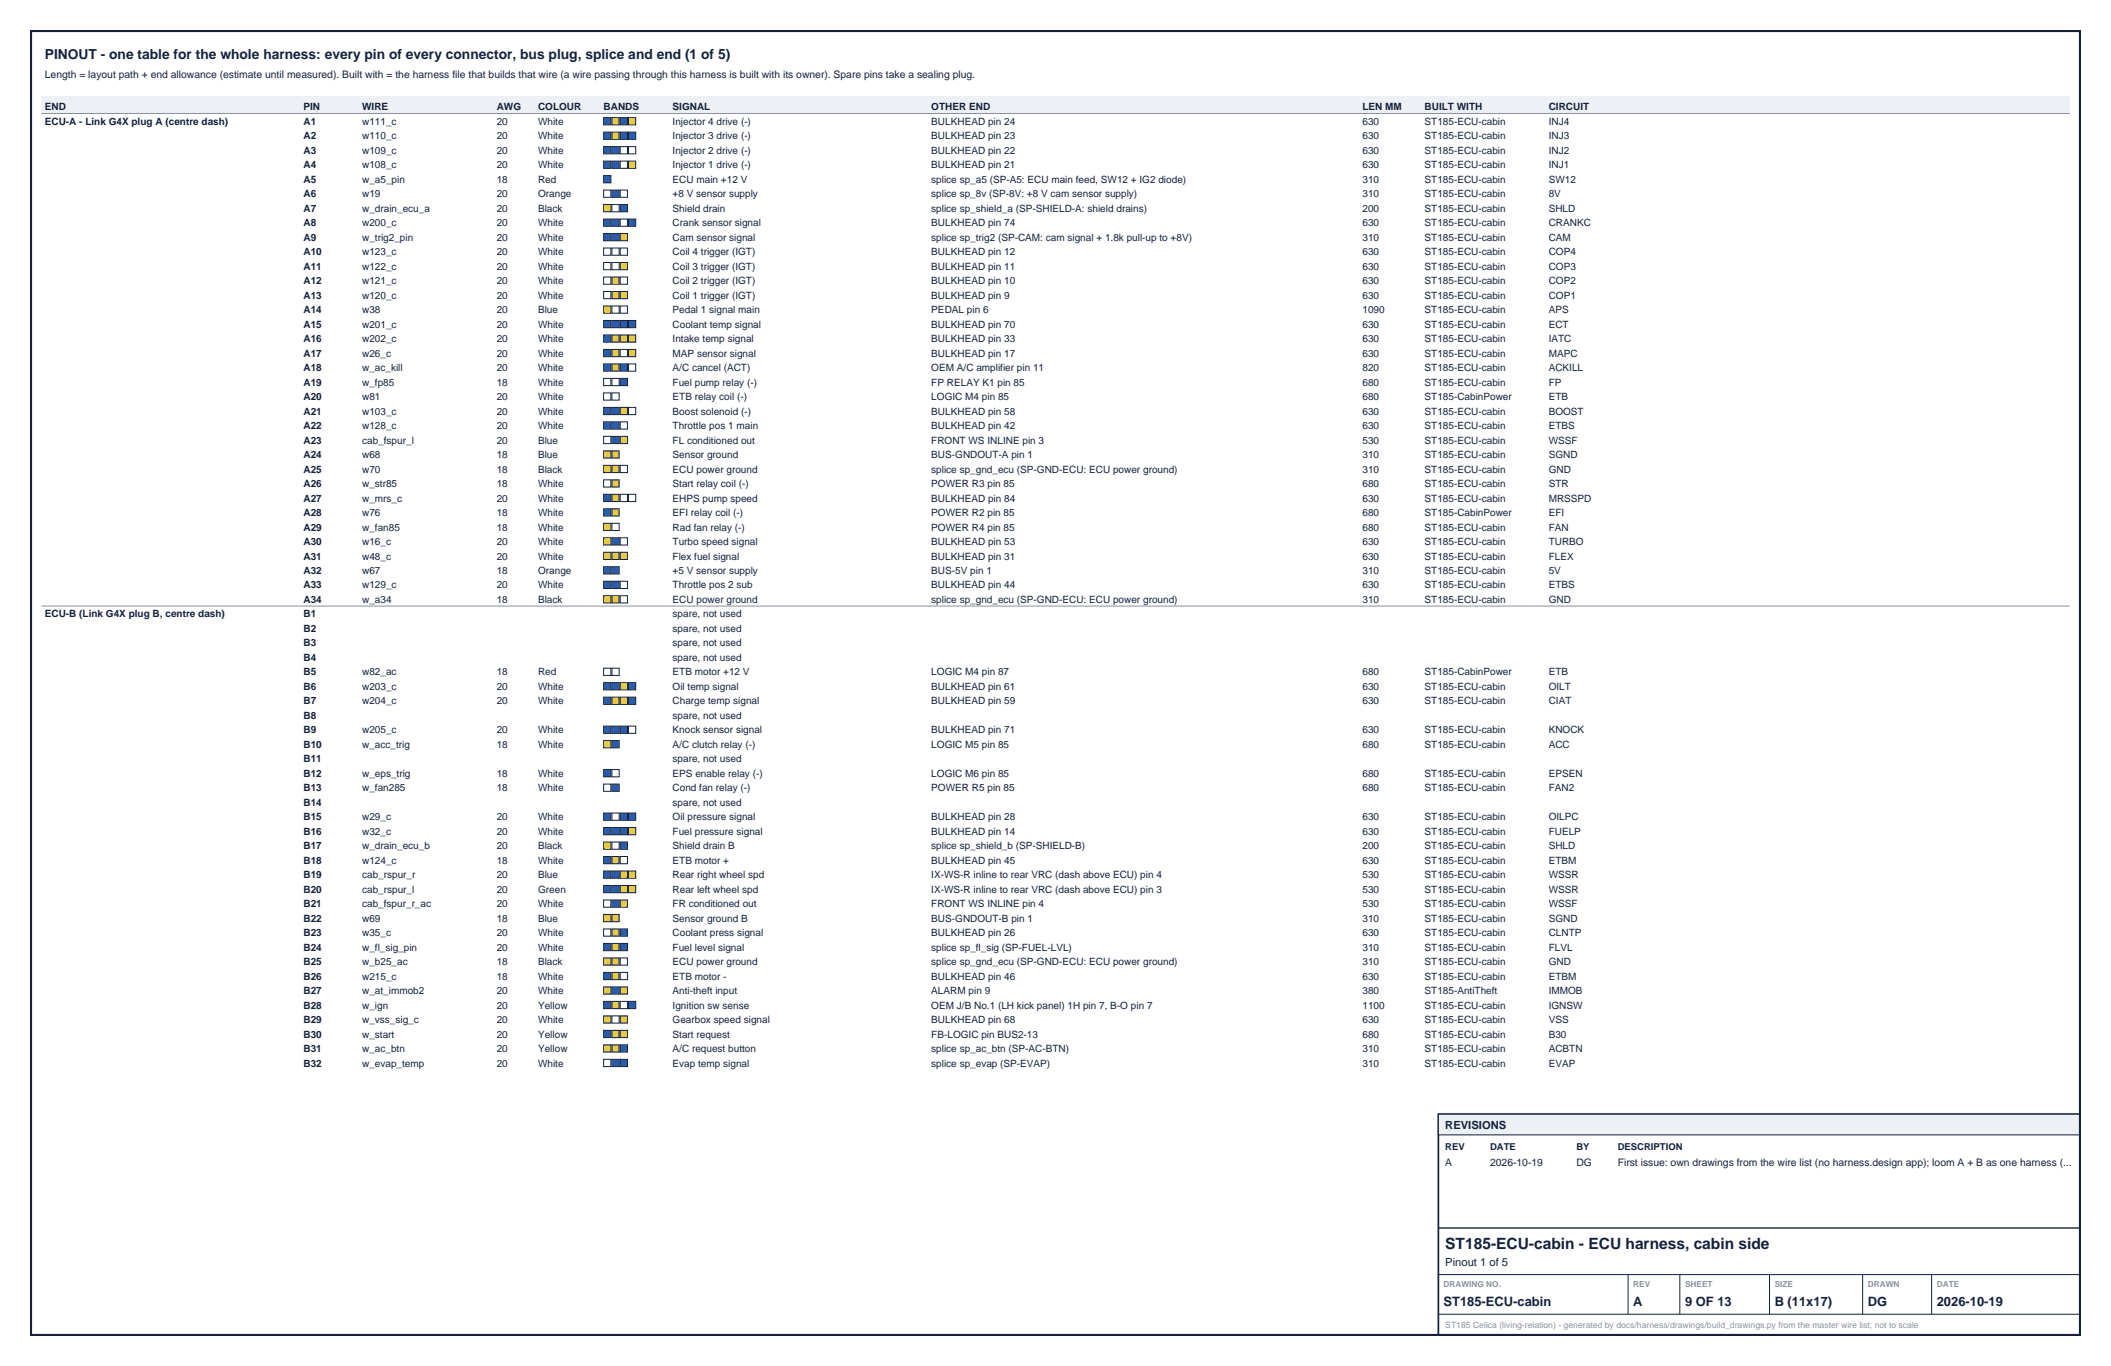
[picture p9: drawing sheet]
<svg xmlns="http://www.w3.org/2000/svg" width="432mm" height="279mm" viewBox="0 0 432 279" stroke-linecap="round" stroke-linejoin="round" font-family="sans-serif">
<defs><g id="words">
<text font-size="3.2" fill="#14213d" x="295.6" y="255.4">ST185-ECU-cabin - ECU harness, cabin side</text>
<text font-size="2.8" fill="#14213d" x="9.2" y="12">PINOUT - one table for the whole harness: every pin of every connector, bus plug, splice and end (1 of 5)</text>
<g font-size="2.6" fill="#14213d">
<text x="295.3" y="267.1">ST185-ECU-cabin</text>
<text x="334.1" y="267.1">A</text>
<text x="344.7" y="267.1">9 OF 13</text>
<text x="363" y="267.1">B (11x17)</text>
<text x="382.1" y="267.1">DG</text>
<text x="396.2" y="267.1">2026-10-19</text>
</g>
<g font-size="2.3" fill="#14213d">
<text x="295.6" y="230.9">REVISIONS</text>
<text x="295.6" y="258.9">Pinout 1 of 5</text>
</g>
<g font-size="2.1" fill="#14213d">
<text x="9.2" y="15.9">Length = layout path + end allowance (estimate until measured). Built with = the harness file that builds that wire (a wire passing through this harness is built with its owner). Spare pins take a sealing plug.</text>
<text x="295.6" y="238.5">A</text>
<text x="304.8" y="238.5">2026-10-19</text>
<text x="322.4" y="238.5">DG</text>
<text x="330.9" y="238.5">First issue: own drawings from the wire list (no harness.design app); loom A + B as one harness (...</text>
</g>
<g font-size="2" fill="#14213d">
<text x="9.2" y="22.6">END</text>
<text x="62.1" y="22.6">PIN</text>
<text x="74.1" y="22.6">WIRE</text>
<text x="101.6" y="22.6">AWG</text>
<text x="110.1" y="22.6">COLOUR</text>
<text x="123.5" y="22.6">BANDS</text>
<text x="137.6" y="22.6">SIGNAL</text>
<text x="190.5" y="22.6">OTHER END</text>
<text x="278.7" y="22.6">LEN MM</text>
<text x="291.4" y="22.6">BUILT WITH</text>
<text x="316.8" y="22.6">CIRCUIT</text>
<text x="9.2" y="25.5">ECU-A - Link G4X plug A (centre dash)</text>
<text x="62.1" y="25.5">A1</text>
<text x="62.1" y="28.5">A2</text>
<text x="74.1" y="25.5">w111_c</text>
<text x="74.1" y="28.5">w110_c</text>
<text x="101.6" y="25.5">20</text>
<text x="101.6" y="28.5">20</text>
<text x="110.1" y="25.5">White</text>
<text x="110.1" y="28.5">White</text>
<text x="137.6" y="25.5">Injector 4 drive (-)</text>
<text x="137.6" y="28.5">Injector 3 drive (-)</text>
<text x="190.5" y="25.5">BULKHEAD pin 24</text>
<text x="190.5" y="28.5">BULKHEAD pin 23</text>
<text x="278.7" y="25.5">630</text>
<text x="278.7" y="28.5">630</text>
<text x="291.4" y="25.5">ST185-ECU-cabin</text>
<text x="291.4" y="28.5">ST185-ECU-cabin</text>
<text x="316.8" y="25.5">INJ4</text>
<text x="316.8" y="28.5">INJ3</text>
<text x="62.1" y="31.5">A3</text>
<text x="62.1" y="34.4">A4</text>
<text x="74.1" y="31.5">w109_c</text>
<text x="74.1" y="34.4">w108_c</text>
<text x="101.6" y="31.5">20</text>
<text x="101.6" y="34.4">20</text>
<text x="110.1" y="31.5">White</text>
<text x="110.1" y="34.4">White</text>
<text x="137.6" y="31.5">Injector 2 drive (-)</text>
<text x="137.6" y="34.4">Injector 1 drive (-)</text>
<text x="190.5" y="31.5">BULKHEAD pin 22</text>
<text x="190.5" y="34.4">BULKHEAD pin 21</text>
<text x="278.7" y="31.5">630</text>
<text x="278.7" y="34.4">630</text>
<text x="291.4" y="31.5">ST185-ECU-cabin</text>
<text x="291.4" y="34.4">ST185-ECU-cabin</text>
<text x="316.8" y="31.5">INJ2</text>
<text x="316.8" y="34.4">INJ1</text>
<text x="62.1" y="37.4">A5</text>
<text x="62.1" y="40.4">A6</text>
<text x="74.1" y="37.4">w_a5_pin</text>
<text x="74.1" y="40.4">w19</text>
<text x="101.6" y="37.4">18</text>
<text x="101.6" y="40.4">20</text>
<text x="110.1" y="37.4">Red</text>
<text x="110.1" y="40.4">Orange</text>
<text x="137.6" y="37.4">ECU main +12 V</text>
<text x="137.6" y="40.4">+8 V sensor supply</text>
<text x="190.5" y="37.4">splice sp_a5 (SP-A5: ECU main feed, SW12 + IG2 diode)</text>
<text x="190.5" y="40.4">splice sp_8v (SP-8V: +8 V cam sensor supply)</text>
<text x="278.7" y="37.4">310</text>
<text x="278.7" y="40.4">310</text>
<text x="291.4" y="37.4">ST185-ECU-cabin</text>
<text x="291.4" y="40.4">ST185-ECU-cabin</text>
<text x="316.8" y="37.4">SW12</text>
<text x="316.8" y="40.4">8V</text>
<text x="62.1" y="43.3">A7</text>
<text x="62.1" y="46.3">A8</text>
<text x="74.1" y="43.3">w_drain_ecu_a</text>
<text x="74.1" y="46.3">w200_c</text>
<text x="101.6" y="43.3">20</text>
<text x="101.6" y="46.3">20</text>
<text x="110.1" y="43.3">Black</text>
<text x="110.1" y="46.3">White</text>
<text x="137.6" y="43.3">Shield drain</text>
<text x="137.6" y="46.3">Crank sensor signal</text>
<text x="190.5" y="43.3">splice sp_shield_a (SP-SHIELD-A: shield drains)</text>
<text x="190.5" y="46.3">BULKHEAD pin 74</text>
<text x="278.7" y="43.3">200</text>
<text x="278.7" y="46.3">630</text>
<text x="291.4" y="43.3">ST185-ECU-cabin</text>
<text x="291.4" y="46.3">ST185-ECU-cabin</text>
<text x="316.8" y="43.3">SHLD</text>
<text x="316.8" y="46.3">CRANKC</text>
<text x="62.1" y="49.2">A9</text>
<text x="62.1" y="52.2">A10</text>
<text x="74.1" y="49.2">w_trig2_pin</text>
<text x="74.1" y="52.2">w123_c</text>
<text x="101.6" y="49.2">20</text>
<text x="101.6" y="52.2">20</text>
<text x="110.1" y="49.2">White</text>
<text x="110.1" y="52.2">White</text>
<text x="137.6" y="49.2">Cam sensor signal</text>
<text x="137.6" y="52.2">Coil 4 trigger (IGT)</text>
<text x="190.5" y="49.2">splice sp_trig2 (SP-CAM: cam signal + 1.8k pull-up to +8V)</text>
<text x="190.5" y="52.2">BULKHEAD pin 12</text>
<text x="278.7" y="49.2">310</text>
<text x="278.7" y="52.2">630</text>
<text x="291.4" y="49.2">ST185-ECU-cabin</text>
<text x="291.4" y="52.2">ST185-ECU-cabin</text>
<text x="316.8" y="49.2">CAM</text>
<text x="316.8" y="52.2">COP4</text>
<text x="62.1" y="55.2">A11</text>
<text x="62.1" y="58.1">A12</text>
<text x="74.1" y="55.2">w122_c</text>
<text x="74.1" y="58.1">w121_c</text>
<text x="101.6" y="55.2">20</text>
<text x="101.6" y="58.1">20</text>
<text x="110.1" y="55.2">White</text>
<text x="110.1" y="58.1">White</text>
<text x="137.6" y="55.2">Coil 3 trigger (IGT)</text>
<text x="137.6" y="58.1">Coil 2 trigger (IGT)</text>
<text x="190.5" y="55.2">BULKHEAD pin 11</text>
<text x="190.5" y="58.1">BULKHEAD pin 10</text>
<text x="278.7" y="55.2">630</text>
<text x="278.7" y="58.1">630</text>
<text x="291.4" y="55.2">ST185-ECU-cabin</text>
<text x="291.4" y="58.1">ST185-ECU-cabin</text>
<text x="316.8" y="55.2">COP3</text>
<text x="316.8" y="58.1">COP2</text>
<text x="62.1" y="61.1">A13</text>
<text x="62.1" y="64.1">A14</text>
<text x="74.1" y="61.1">w120_c</text>
<text x="74.1" y="64.1">w38</text>
<text x="101.6" y="61.1">20</text>
<text x="101.6" y="64.1">20</text>
<text x="110.1" y="61.1">White</text>
<text x="110.1" y="64.1">Blue</text>
<text x="137.6" y="61.1">Coil 1 trigger (IGT)</text>
<text x="137.6" y="64.1">Pedal 1 signal main</text>
<text x="190.5" y="61.1">BULKHEAD pin 9</text>
<text x="190.5" y="64.1">PEDAL pin 6</text>
<text x="278.7" y="61.1">630</text>
<text x="278.7" y="64.1">1090</text>
<text x="291.4" y="61.1">ST185-ECU-cabin</text>
<text x="291.4" y="64.1">ST185-ECU-cabin</text>
<text x="316.8" y="61.1">COP1</text>
<text x="316.8" y="64.1">APS</text>
<text x="62.1" y="67">A15</text>
<text x="62.1" y="70">A16</text>
<text x="74.1" y="67">w201_c</text>
<text x="74.1" y="70">w202_c</text>
<text x="101.6" y="67">20</text>
<text x="101.6" y="70">20</text>
<text x="110.1" y="67">White</text>
<text x="110.1" y="70">White</text>
<text x="137.6" y="67">Coolant temp signal</text>
<text x="137.6" y="70">Intake temp signal</text>
<text x="190.5" y="67">BULKHEAD pin 70</text>
<text x="190.5" y="70">BULKHEAD pin 33</text>
<text x="278.7" y="67">630</text>
<text x="278.7" y="70">630</text>
<text x="291.4" y="67">ST185-ECU-cabin</text>
<text x="291.4" y="70">ST185-ECU-cabin</text>
<text x="316.8" y="67">ECT</text>
<text x="316.8" y="70">IATC</text>
<text x="62.1" y="73">A17</text>
<text x="62.1" y="75.9">A18</text>
<text x="74.1" y="73">w26_c</text>
<text x="74.1" y="75.9">w_ac_kill</text>
<text x="101.6" y="73">20</text>
<text x="101.6" y="75.9">20</text>
<text x="110.1" y="73">White</text>
<text x="110.1" y="75.9">White</text>
<text x="137.6" y="73">MAP sensor signal</text>
<text x="137.6" y="75.9">A/C cancel (ACT)</text>
<text x="190.5" y="73">BULKHEAD pin 17</text>
<text x="190.5" y="75.9">OEM A/C amplifier pin 11</text>
<text x="278.7" y="73">630</text>
<text x="278.7" y="75.9">820</text>
<text x="291.4" y="73">ST185-ECU-cabin</text>
<text x="291.4" y="75.9">ST185-ECU-cabin</text>
<text x="316.8" y="73">MAPC</text>
<text x="316.8" y="75.9">ACKILL</text>
<text x="62.1" y="78.9">A19</text>
<text x="62.1" y="81.8">A20</text>
<text x="74.1" y="78.9">w_fp85</text>
<text x="74.1" y="81.8">w81</text>
<text x="101.6" y="78.9">18</text>
<text x="101.6" y="81.8">20</text>
<text x="110.1" y="78.9">White</text>
<text x="110.1" y="81.8">White</text>
<text x="137.6" y="78.9">Fuel pump relay (-)</text>
<text x="137.6" y="81.8">ETB relay coil (-)</text>
<text x="190.5" y="78.9">FP RELAY K1 pin 85</text>
<text x="190.5" y="81.8">LOGIC M4 pin 85</text>
<text x="278.7" y="78.9">680</text>
<text x="278.7" y="81.8">680</text>
<text x="291.4" y="78.9">ST185-ECU-cabin</text>
<text x="291.4" y="81.8">ST185-CabinPower</text>
<text x="316.8" y="78.9">FP</text>
<text x="316.8" y="81.8">ETB</text>
<text x="62.1" y="84.8">A21</text>
<text x="62.1" y="87.8">A22</text>
<text x="74.1" y="84.8">w103_c</text>
<text x="74.1" y="87.8">w128_c</text>
<text x="101.6" y="84.8">20</text>
<text x="101.6" y="87.8">20</text>
<text x="110.1" y="84.8">White</text>
<text x="110.1" y="87.8">White</text>
<text x="137.6" y="84.8">Boost solenoid (-)</text>
<text x="137.6" y="87.8">Throttle pos 1 main</text>
<text x="190.5" y="84.8">BULKHEAD pin 58</text>
<text x="190.5" y="87.8">BULKHEAD pin 42</text>
<text x="278.7" y="84.8">630</text>
<text x="278.7" y="87.8">630</text>
<text x="291.4" y="84.8">ST185-ECU-cabin</text>
<text x="291.4" y="87.8">ST185-ECU-cabin</text>
<text x="316.8" y="84.8">BOOST</text>
<text x="316.8" y="87.8">ETBS</text>
<text x="62.1" y="90.7">A23</text>
<text x="62.1" y="93.7">A24</text>
<text x="74.1" y="90.7">cab_fspur_l</text>
<text x="74.1" y="93.7">w68</text>
<text x="101.6" y="90.7">20</text>
<text x="101.6" y="93.7">18</text>
<text x="110.1" y="90.7">Blue</text>
<text x="110.1" y="93.7">Blue</text>
<text x="137.6" y="90.7">FL conditioned out</text>
<text x="137.6" y="93.7">Sensor ground</text>
<text x="190.5" y="90.7">FRONT WS INLINE pin 3</text>
<text x="190.5" y="93.7">BUS-GNDOUT-A pin 1</text>
<text x="278.7" y="90.7">530</text>
<text x="278.7" y="93.7">310</text>
<text x="291.4" y="90.7">ST185-ECU-cabin</text>
<text x="291.4" y="93.7">ST185-ECU-cabin</text>
<text x="316.8" y="90.7">WSSF</text>
<text x="316.8" y="93.7">SGND</text>
<text x="62.1" y="96.7">A25</text>
<text x="62.1" y="99.6">A26</text>
<text x="74.1" y="96.7">w70</text>
<text x="74.1" y="99.6">w_str85</text>
<text x="101.6" y="96.7">18</text>
<text x="101.6" y="99.6">18</text>
<text x="110.1" y="96.7">Black</text>
<text x="110.1" y="99.6">White</text>
<text x="137.6" y="96.7">ECU power ground</text>
<text x="137.6" y="99.6">Start relay coil (-)</text>
<text x="190.5" y="96.7">splice sp_gnd_ecu (SP-GND-ECU: ECU power ground)</text>
<text x="190.5" y="99.6">POWER R3 pin 85</text>
<text x="278.7" y="96.7">310</text>
<text x="278.7" y="99.6">680</text>
<text x="291.4" y="96.7">ST185-ECU-cabin</text>
<text x="291.4" y="99.6">ST185-ECU-cabin</text>
<text x="316.8" y="96.7">GND</text>
<text x="316.8" y="99.6">STR</text>
<text x="62.1" y="102.6">A27</text>
<text x="62.1" y="105.6">A28</text>
<text x="74.1" y="102.6">w_mrs_c</text>
<text x="74.1" y="105.6">w76</text>
<text x="101.6" y="102.6">20</text>
<text x="101.6" y="105.6">18</text>
<text x="110.1" y="102.6">White</text>
<text x="110.1" y="105.6">White</text>
<text x="137.6" y="102.6">EHPS pump speed</text>
<text x="137.6" y="105.6">EFI relay coil (-)</text>
<text x="190.5" y="102.6">BULKHEAD pin 84</text>
<text x="190.5" y="105.6">POWER R2 pin 85</text>
<text x="278.7" y="102.6">630</text>
<text x="278.7" y="105.6">680</text>
<text x="291.4" y="102.6">ST185-ECU-cabin</text>
<text x="291.4" y="105.6">ST185-CabinPower</text>
<text x="316.8" y="102.6">MRSSPD</text>
<text x="316.8" y="105.6">EFI</text>
<text x="62.1" y="108.5">A29</text>
<text x="62.1" y="111.5">A30</text>
<text x="74.1" y="108.5">w_fan85</text>
<text x="74.1" y="111.5">w16_c</text>
<text x="101.6" y="108.5">18</text>
<text x="101.6" y="111.5">20</text>
<text x="110.1" y="108.5">White</text>
<text x="110.1" y="111.5">White</text>
<text x="137.6" y="108.5">Rad fan relay (-)</text>
<text x="137.6" y="111.5">Turbo speed signal</text>
<text x="190.5" y="108.5">POWER R4 pin 85</text>
<text x="190.5" y="111.5">BULKHEAD pin 53</text>
<text x="278.7" y="108.5">680</text>
<text x="278.7" y="111.5">630</text>
<text x="291.4" y="108.5">ST185-ECU-cabin</text>
<text x="291.4" y="111.5">ST185-ECU-cabin</text>
<text x="316.8" y="108.5">FAN</text>
<text x="316.8" y="111.5">TURBO</text>
<text x="62.1" y="114.4">A31</text>
<text x="62.1" y="117.4">A32</text>
<text x="74.1" y="114.4">w48_c</text>
<text x="74.1" y="117.4">w67</text>
<text x="101.6" y="114.4">20</text>
<text x="101.6" y="117.4">18</text>
<text x="110.1" y="114.4">White</text>
<text x="110.1" y="117.4">Orange</text>
<text x="137.6" y="114.4">Flex fuel signal</text>
<text x="137.6" y="117.4">+5 V sensor supply</text>
<text x="190.5" y="114.4">BULKHEAD pin 31</text>
<text x="190.5" y="117.4">BUS-5V pin 1</text>
<text x="278.7" y="114.4">630</text>
<text x="278.7" y="117.4">310</text>
<text x="291.4" y="114.4">ST185-ECU-cabin</text>
<text x="291.4" y="117.4">ST185-ECU-cabin</text>
<text x="316.8" y="114.4">FLEX</text>
<text x="316.8" y="117.4">5V</text>
<text x="62.1" y="120.4">A33</text>
<text x="62.1" y="123.3">A34</text>
<text x="74.1" y="120.4">w129_c</text>
<text x="74.1" y="123.3">w_a34</text>
<text x="101.6" y="120.4">20</text>
<text x="101.6" y="123.3">18</text>
<text x="110.1" y="120.4">White</text>
<text x="110.1" y="123.3">Black</text>
<text x="137.6" y="120.4">Throttle pos 2 sub</text>
<text x="137.6" y="123.3">ECU power ground</text>
<text x="190.5" y="120.4">BULKHEAD pin 44</text>
<text x="190.5" y="123.3">splice sp_gnd_ecu (SP-GND-ECU: ECU power ground)</text>
<text x="278.7" y="120.4">630</text>
<text x="278.7" y="123.3">310</text>
<text x="291.4" y="120.4">ST185-ECU-cabin</text>
<text x="291.4" y="123.3">ST185-ECU-cabin</text>
<text x="316.8" y="120.4">ETBS</text>
<text x="316.8" y="123.3">GND</text>
<text x="9.2" y="126.3">ECU-B (Link G4X plug B, centre dash)</text>
<text x="62.1" y="126.3">B1</text>
<text x="62.1" y="129.3">B2</text>
<text x="137.6" y="126.3">spare, not used</text>
<text x="137.6" y="129.3">spare, not used</text>
<text x="62.1" y="132.2">B3</text>
<text x="62.1" y="135.2">B4</text>
<text x="137.6" y="132.2">spare, not used</text>
<text x="137.6" y="135.2">spare, not used</text>
<text x="62.1" y="138.1">B5</text>
<text x="62.1" y="141.1">B6</text>
<text x="74.1" y="138.1">w82_ac</text>
<text x="74.1" y="141.1">w203_c</text>
<text x="101.6" y="138.1">18</text>
<text x="101.6" y="141.1">20</text>
<text x="110.1" y="138.1">Red</text>
<text x="110.1" y="141.1">White</text>
<text x="137.6" y="138.1">ETB motor +12 V</text>
<text x="137.6" y="141.1">Oil temp signal</text>
<text x="190.5" y="138.1">LOGIC M4 pin 87</text>
<text x="190.5" y="141.1">BULKHEAD pin 61</text>
<text x="278.7" y="138.1">680</text>
<text x="278.7" y="141.1">630</text>
<text x="291.4" y="138.1">ST185-CabinPower</text>
<text x="291.4" y="141.1">ST185-ECU-cabin</text>
<text x="316.8" y="138.1">ETB</text>
<text x="316.8" y="141.1">OILT</text>
<text x="62.1" y="144.1">B7</text>
<text x="62.1" y="147">B8</text>
<text x="74.1" y="144.1">w204_c</text>
<text x="101.6" y="144.1">20</text>
<text x="110.1" y="144.1">White</text>
<text x="137.6" y="144.1">Charge temp signal</text>
<text x="137.6" y="147">spare, not used</text>
<text x="190.5" y="144.1">BULKHEAD pin 59</text>
<text x="278.7" y="144.1">630</text>
<text x="291.4" y="144.1">ST185-ECU-cabin</text>
<text x="316.8" y="144.1">CIAT</text>
<text x="62.1" y="150">B9</text>
<text x="62.1" y="153">B10</text>
<text x="62.1" y="155.9">B11</text>
<text x="74.1" y="150">w205_c</text>
<text x="74.1" y="153">w_acc_trig</text>
<text x="101.6" y="150">20</text>
<text x="101.6" y="153">18</text>
<text x="110.1" y="150">White</text>
<text x="110.1" y="153">White</text>
<text x="137.6" y="150">Knock sensor signal</text>
<text x="137.6" y="153">A/C clutch relay (-)</text>
<text x="137.6" y="155.9">spare, not used</text>
<text x="190.5" y="150">BULKHEAD pin 71</text>
<text x="190.5" y="153">LOGIC M5 pin 85</text>
<text x="278.7" y="150">630</text>
<text x="278.7" y="153">680</text>
<text x="291.4" y="150">ST185-ECU-cabin</text>
<text x="291.4" y="153">ST185-ECU-cabin</text>
<text x="316.8" y="150">KNOCK</text>
<text x="316.8" y="153">ACC</text>
<text x="62.1" y="158.9">B12</text>
<text x="62.1" y="161.9">B13</text>
<text x="74.1" y="158.9">w_eps_trig</text>
<text x="74.1" y="161.9">w_fan285</text>
<text x="101.6" y="158.9">18</text>
<text x="101.6" y="161.9">18</text>
<text x="110.1" y="158.9">White</text>
<text x="110.1" y="161.9">White</text>
<text x="137.6" y="158.9">EPS enable relay (-)</text>
<text x="137.6" y="161.9">Cond fan relay (-)</text>
<text x="190.5" y="158.9">LOGIC M6 pin 85</text>
<text x="190.5" y="161.9">POWER R5 pin 85</text>
<text x="278.7" y="158.9">680</text>
<text x="278.7" y="161.9">680</text>
<text x="291.4" y="158.9">ST185-ECU-cabin</text>
<text x="291.4" y="161.9">ST185-ECU-cabin</text>
<text x="316.8" y="158.9">EPSEN</text>
<text x="316.8" y="161.9">FAN2</text>
<text x="62.1" y="164.8">B14</text>
<text x="62.1" y="167.8">B15</text>
<text x="74.1" y="167.8">w29_c</text>
<text x="101.6" y="167.8">20</text>
<text x="110.1" y="167.8">White</text>
<text x="137.6" y="164.8">spare, not used</text>
<text x="137.6" y="167.8">Oil pressure signal</text>
<text x="190.5" y="167.8">BULKHEAD pin 28</text>
<text x="278.7" y="167.8">630</text>
<text x="291.4" y="167.8">ST185-ECU-cabin</text>
<text x="316.8" y="167.8">OILPC</text>
<text x="62.1" y="170.7">B16</text>
<text x="62.1" y="173.7">B17</text>
<text x="74.1" y="170.7">w32_c</text>
<text x="74.1" y="173.7">w_drain_ecu_b</text>
<text x="101.6" y="170.7">20</text>
<text x="101.6" y="173.7">20</text>
<text x="110.1" y="170.7">White</text>
<text x="110.1" y="173.7">Black</text>
<text x="137.6" y="170.7">Fuel pressure signal</text>
<text x="137.6" y="173.7">Shield drain B</text>
<text x="190.5" y="170.7">BULKHEAD pin 14</text>
<text x="190.5" y="173.7">splice sp_shield_b (SP-SHIELD-B)</text>
<text x="278.7" y="170.7">630</text>
<text x="278.7" y="173.7">200</text>
<text x="291.4" y="170.7">ST185-ECU-cabin</text>
<text x="291.4" y="173.7">ST185-ECU-cabin</text>
<text x="316.8" y="170.7">FUELP</text>
<text x="316.8" y="173.7">SHLD</text>
<text x="62.1" y="176.7">B18</text>
<text x="62.1" y="179.6">B19</text>
<text x="74.1" y="176.7">w124_c</text>
<text x="74.1" y="179.6">cab_rspur_r</text>
<text x="101.6" y="176.7">18</text>
<text x="101.6" y="179.6">20</text>
<text x="110.1" y="176.7">White</text>
<text x="110.1" y="179.6">Blue</text>
<text x="137.6" y="176.7">ETB motor +</text>
<text x="137.6" y="179.6">Rear right wheel spd</text>
<text x="190.5" y="176.7">BULKHEAD pin 45</text>
<text x="190.5" y="179.6">IX-WS-R inline to rear VRC (dash above ECU) pin 4</text>
<text x="278.7" y="176.7">630</text>
<text x="278.7" y="179.6">530</text>
<text x="291.4" y="176.7">ST185-ECU-cabin</text>
<text x="291.4" y="179.6">ST185-ECU-cabin</text>
<text x="316.8" y="176.7">ETBM</text>
<text x="316.8" y="179.6">WSSR</text>
<text x="62.1" y="182.6">B20</text>
<text x="62.1" y="185.6">B21</text>
<text x="74.1" y="182.6">cab_rspur_l</text>
<text x="74.1" y="185.6">cab_fspur_r_ac</text>
<text x="101.6" y="182.6">20</text>
<text x="101.6" y="185.6">20</text>
<text x="110.1" y="182.6">Green</text>
<text x="110.1" y="185.6">White</text>
<text x="137.6" y="182.6">Rear left wheel spd</text>
<text x="137.6" y="185.6">FR conditioned out</text>
<text x="190.5" y="182.6">IX-WS-R inline to rear VRC (dash above ECU) pin 3</text>
<text x="190.5" y="185.6">FRONT WS INLINE pin 4</text>
<text x="278.7" y="182.6">530</text>
<text x="278.7" y="185.6">530</text>
<text x="291.4" y="182.6">ST185-ECU-cabin</text>
<text x="291.4" y="185.6">ST185-ECU-cabin</text>
<text x="316.8" y="182.6">WSSR</text>
<text x="316.8" y="185.6">WSSF</text>
<text x="62.1" y="188.5">B22</text>
<text x="62.1" y="191.5">B23</text>
<text x="74.1" y="188.5">w69</text>
<text x="74.1" y="191.5">w35_c</text>
<text x="101.6" y="188.5">18</text>
<text x="101.6" y="191.5">20</text>
<text x="110.1" y="188.5">Blue</text>
<text x="110.1" y="191.5">White</text>
<text x="137.6" y="188.5">Sensor ground B</text>
<text x="137.6" y="191.5">Coolant press signal</text>
<text x="190.5" y="188.5">BUS-GNDOUT-B pin 1</text>
<text x="190.5" y="191.5">BULKHEAD pin 26</text>
<text x="278.7" y="188.5">310</text>
<text x="278.7" y="191.5">630</text>
<text x="291.4" y="188.5">ST185-ECU-cabin</text>
<text x="291.4" y="191.5">ST185-ECU-cabin</text>
<text x="316.8" y="188.5">SGND</text>
<text x="316.8" y="191.5">CLNTP</text>
<text x="62.1" y="194.5">B24</text>
<text x="62.1" y="197.4">B25</text>
<text x="74.1" y="194.5">w_fl_sig_pin</text>
<text x="74.1" y="197.4">w_b25_ac</text>
<text x="101.6" y="194.5">20</text>
<text x="101.6" y="197.4">18</text>
<text x="110.1" y="194.5">White</text>
<text x="110.1" y="197.4">Black</text>
<text x="137.6" y="194.5">Fuel level signal</text>
<text x="137.6" y="197.4">ECU power ground</text>
<text x="190.5" y="194.5">splice sp_fl_sig (SP-FUEL-LVL)</text>
<text x="190.5" y="197.4">splice sp_gnd_ecu (SP-GND-ECU: ECU power ground)</text>
<text x="278.7" y="194.5">310</text>
<text x="278.7" y="197.4">310</text>
<text x="291.4" y="194.5">ST185-ECU-cabin</text>
<text x="291.4" y="197.4">ST185-ECU-cabin</text>
<text x="316.8" y="194.5">FLVL</text>
<text x="316.8" y="197.4">GND</text>
<text x="62.1" y="200.4">B26</text>
<text x="62.1" y="203.3">B27</text>
<text x="74.1" y="200.4">w215_c</text>
<text x="74.1" y="203.3">w_at_immob2</text>
<text x="101.6" y="200.4">18</text>
<text x="101.6" y="203.3">20</text>
<text x="110.1" y="200.4">White</text>
<text x="110.1" y="203.3">White</text>
<text x="137.6" y="200.4">ETB motor -</text>
<text x="137.6" y="203.3">Anti-theft input</text>
<text x="190.5" y="200.4">BULKHEAD pin 46</text>
<text x="190.5" y="203.3">ALARM pin 9</text>
<text x="278.7" y="200.4">630</text>
<text x="278.7" y="203.3">380</text>
<text x="291.4" y="200.4">ST185-ECU-cabin</text>
<text x="291.4" y="203.3">ST185-AntiTheft</text>
<text x="316.8" y="200.4">ETBM</text>
<text x="316.8" y="203.3">IMMOB</text>
<text x="62.1" y="206.3">B28</text>
<text x="62.1" y="209.3">B29</text>
<text x="74.1" y="206.3">w_ign</text>
<text x="74.1" y="209.3">w_vss_sig_c</text>
<text x="101.6" y="206.3">20</text>
<text x="101.6" y="209.3">20</text>
<text x="110.1" y="206.3">Yellow</text>
<text x="110.1" y="209.3">White</text>
<text x="137.6" y="206.3">Ignition sw sense</text>
<text x="137.6" y="209.3">Gearbox speed signal</text>
<text x="190.5" y="206.3">OEM J/B No.1 (LH kick panel) 1H pin 7, B-O pin 7</text>
<text x="190.5" y="209.3">BULKHEAD pin 68</text>
<text x="278.7" y="206.3">1100</text>
<text x="278.7" y="209.3">630</text>
<text x="291.4" y="206.3">ST185-ECU-cabin</text>
<text x="291.4" y="209.3">ST185-ECU-cabin</text>
<text x="316.8" y="206.3">IGNSW</text>
<text x="316.8" y="209.3">VSS</text>
<text x="62.1" y="212.2">B30</text>
<text x="62.1" y="215.2">B31</text>
<text x="74.1" y="212.2">w_start</text>
<text x="74.1" y="215.2">w_ac_btn</text>
<text x="101.6" y="212.2">20</text>
<text x="101.6" y="215.2">20</text>
<text x="110.1" y="212.2">Yellow</text>
<text x="110.1" y="215.2">Yellow</text>
<text x="137.6" y="212.2">Start request</text>
<text x="137.6" y="215.2">A/C request button</text>
<text x="190.5" y="212.2">FB-LOGIC pin BUS2-13</text>
<text x="190.5" y="215.2">splice sp_ac_btn (SP-AC-BTN)</text>
<text x="278.7" y="212.2">680</text>
<text x="278.7" y="215.2">310</text>
<text x="291.4" y="212.2">ST185-ECU-cabin</text>
<text x="291.4" y="215.2">ST185-ECU-cabin</text>
<text x="316.8" y="212.2">B30</text>
<text x="316.8" y="215.2">ACBTN</text>
<text x="62.1" y="218.2">B32</text>
<text x="74.1" y="218.2">w_evap_temp</text>
<text x="101.6" y="218.2">20</text>
<text x="110.1" y="218.2">White</text>
<text x="137.6" y="218.2">Evap temp signal</text>
<text x="190.5" y="218.2">splice sp_evap (SP-EVAP)</text>
<text x="278.7" y="218.2">310</text>
<text x="291.4" y="218.2">ST185-ECU-cabin</text>
<text x="316.8" y="218.2">EVAP</text>
</g>
<g font-size="1.9" fill="#14213d">
<text x="295.6" y="235.3">REV</text>
<text x="304.8" y="235.3">DATE</text>
<text x="322.4" y="235.3">BY</text>
<text x="330.9" y="235.3">DESCRIPTION</text>
</g>
<text font-size="1.8" fill="#8c919e" x="295.6" y="271.6">ST185 Celica (living-relation) - generated by docs/harness/drawings/build_drawings.py from the master wire list; not to scale</text>
<g font-size="1.7" fill="#8c919e">
<text x="295.3" y="263.2">DRAWING NO.</text>
<text x="334.1" y="263.2">REV</text>
<text x="344.7" y="263.2">SHEET</text>
<text x="363" y="263.2">SIZE</text>
<text x="382.1" y="263.2">DRAWN</text>
<text x="396.2" y="263.2">DATE</text>
</g>
</g></defs>
<path d="M8.5 19.8h414.8v3.5h-414.8z" fill="#edf0f5"/>
<path d="M8.5 23.2h414.8" fill="none" stroke="#8c919e" stroke-width=".2"/>
<path d="M123.5 24.1h1.5v1.4h-1.5z" fill="#1f61cc" stroke="#14213d" stroke-width=".2"/>
<path d="M125.2 24.1h1.4v1.4h-1.4z" fill="#f2cc1a" stroke="#14213d" stroke-width=".2"/>
<path d="M126.9 24.1h1.4v1.4h-1.4z" fill="#1f61cc" stroke="#14213d" stroke-width=".2"/>
<path d="M128.6 24.1h1.4v1.4h-1.4z" fill="#f2cc1a" stroke="#14213d" stroke-width=".2"/>
<path d="M123.5 27h1.5v1.5h-1.5z" fill="#1f61cc" stroke="#14213d" stroke-width=".2"/>
<path d="M125.2 27h1.4v1.5h-1.4z" fill="#f2cc1a" stroke="#14213d" stroke-width=".2"/>
<g fill="#1f61cc" stroke="#14213d" stroke-width=".2">
<path d="M126.9 27h1.4v1.5h-1.4z"/>
<path d="M128.6 27h1.4v1.5h-1.4z"/>
<path d="M123.5 30h1.5v1.5h-1.5z"/>
<path d="M125.2 30h1.4v1.5h-1.4z"/>
</g>
<g fill="#fff" stroke="#14213d" stroke-width=".2">
<path d="M126.9 30h1.4v1.5h-1.4z"/>
<path d="M128.6 30h1.4v1.5h-1.4z"/>
</g>
<g fill="#1f61cc" stroke="#14213d" stroke-width=".2">
<path d="M123.5 32.9h1.5v1.5h-1.5z"/>
<path d="M125.2 32.9h1.4v1.5h-1.4z"/>
</g>
<path d="M126.9 32.9h1.4v1.5h-1.4z" fill="#fff" stroke="#14213d" stroke-width=".2"/>
<path d="M128.6 32.9h1.4v1.5h-1.4z" fill="#f2cc1a" stroke="#14213d" stroke-width=".2"/>
<path d="M123.5 35.9h1.5v1.5h-1.5z" fill="#1f61cc" stroke="#14213d" stroke-width=".2"/>
<path d="M123.5 38.9h1.5v1.5h-1.5z" fill="#fff" stroke="#14213d" stroke-width=".2"/>
<path d="M125.2 38.9h1.4v1.5h-1.4z" fill="#1f61cc" stroke="#14213d" stroke-width=".2"/>
<path d="M126.9 38.9h1.4v1.5h-1.4z" fill="#fff" stroke="#14213d" stroke-width=".2"/>
<path d="M123.5 41.8h1.5v1.5h-1.5z" fill="#f2cc1a" stroke="#14213d" stroke-width=".2"/>
<path d="M125.2 41.8h1.4v1.5h-1.4z" fill="#fff" stroke="#14213d" stroke-width=".2"/>
<g fill="#1f61cc" stroke="#14213d" stroke-width=".2">
<path d="M126.9 41.8h1.4v1.5h-1.4z"/>
<path d="M123.5 44.8h1.5v1.5h-1.5z"/>
<path d="M125.2 44.8h1.4v1.5h-1.4z"/>
</g>
<path d="M126.9 44.8h1.4v1.5h-1.4z" fill="#fff" stroke="#14213d" stroke-width=".2"/>
<g fill="#1f61cc" stroke="#14213d" stroke-width=".2">
<path d="M128.6 44.8h1.4v1.5h-1.4z"/>
<path d="M123.5 47.8h1.5v1.4h-1.5z"/>
<path d="M125.2 47.8h1.4v1.4h-1.4z"/>
</g>
<path d="M126.9 47.8h1.4v1.4h-1.4z" fill="#f2cc1a" stroke="#14213d" stroke-width=".2"/>
<g fill="#fff" stroke="#14213d" stroke-width=".2">
<path d="M123.5 50.7h1.5v1.5h-1.5z"/>
<path d="M125.2 50.7h1.4v1.5h-1.4z"/>
<path d="M126.9 50.7h1.4v1.5h-1.4z"/>
<path d="M123.5 53.7h1.5v1.5h-1.5z"/>
<path d="M125.2 53.7h1.4v1.5h-1.4z"/>
</g>
<path d="M126.9 53.7h1.4v1.5h-1.4z" fill="#f2cc1a" stroke="#14213d" stroke-width=".2"/>
<path d="M123.5 56.7h1.5v1.4h-1.5z" fill="#fff" stroke="#14213d" stroke-width=".2"/>
<path d="M125.2 56.7h1.4v1.4h-1.4z" fill="#f2cc1a" stroke="#14213d" stroke-width=".2"/>
<g fill="#fff" stroke="#14213d" stroke-width=".2">
<path d="M126.9 56.7h1.4v1.4h-1.4z"/>
<path d="M123.5 59.6h1.5v1.5h-1.5z"/>
</g>
<g fill="#f2cc1a" stroke="#14213d" stroke-width=".2">
<path d="M125.2 59.6h1.4v1.5h-1.4z"/>
<path d="M126.9 59.6h1.4v1.5h-1.4z"/>
<path d="M123.5 62.6h1.5v1.5h-1.5z"/>
</g>
<g fill="#fff" stroke="#14213d" stroke-width=".2">
<path d="M125.2 62.6h1.4v1.5h-1.4z"/>
<path d="M126.9 62.6h1.4v1.5h-1.4z"/>
</g>
<g fill="#1f61cc" stroke="#14213d" stroke-width=".2">
<path d="M123.5 65.5h1.5v1.5h-1.5z"/>
<path d="M125.2 65.5h1.4v1.5h-1.4z"/>
<path d="M126.9 65.5h1.4v1.5h-1.4z"/>
<path d="M128.6 65.5h1.4v1.5h-1.4z"/>
<path d="M123.5 68.5h1.5v1.5h-1.5z"/>
</g>
<g fill="#f2cc1a" stroke="#14213d" stroke-width=".2">
<path d="M125.2 68.5h1.4v1.5h-1.4z"/>
<path d="M126.9 68.5h1.4v1.5h-1.4z"/>
<path d="M128.6 68.5h1.4v1.5h-1.4z"/>
</g>
<path d="M123.5 71.5h1.5v1.5h-1.5z" fill="#1f61cc" stroke="#14213d" stroke-width=".2"/>
<path d="M125.2 71.5h1.4v1.5h-1.4z" fill="#f2cc1a" stroke="#14213d" stroke-width=".2"/>
<path d="M126.9 71.5h1.4v1.5h-1.4z" fill="#fff" stroke="#14213d" stroke-width=".2"/>
<path d="M128.6 71.5h1.4v1.5h-1.4z" fill="#f2cc1a" stroke="#14213d" stroke-width=".2"/>
<path d="M123.5 74.4h1.5v1.5h-1.5z" fill="#1f61cc" stroke="#14213d" stroke-width=".2"/>
<path d="M125.2 74.4h1.4v1.5h-1.4z" fill="#f2cc1a" stroke="#14213d" stroke-width=".2"/>
<path d="M126.9 74.4h1.4v1.5h-1.4z" fill="#1f61cc" stroke="#14213d" stroke-width=".2"/>
<g fill="#fff" stroke="#14213d" stroke-width=".2">
<path d="M128.6 74.4h1.4v1.5h-1.4z"/>
<path d="M123.5 77.4h1.5v1.5h-1.5z"/>
<path d="M125.2 77.4h1.4v1.5h-1.4z"/>
</g>
<path d="M126.9 77.4h1.4v1.5h-1.4z" fill="#1f61cc" stroke="#14213d" stroke-width=".2"/>
<g fill="#fff" stroke="#14213d" stroke-width=".2">
<path d="M123.5 80.4h1.5v1.4h-1.5z"/>
<path d="M125.2 80.4h1.4v1.4h-1.4z"/>
</g>
<g fill="#1f61cc" stroke="#14213d" stroke-width=".2">
<path d="M123.5 83.3h1.5v1.5h-1.5z"/>
<path d="M125.2 83.3h1.4v1.5h-1.4z"/>
</g>
<path d="M126.9 83.3h1.4v1.5h-1.4z" fill="#f2cc1a" stroke="#14213d" stroke-width=".2"/>
<path d="M128.6 83.3h1.4v1.5h-1.4z" fill="#fff" stroke="#14213d" stroke-width=".2"/>
<g fill="#1f61cc" stroke="#14213d" stroke-width=".2">
<path d="M123.5 86.3h1.5v1.5h-1.5z"/>
<path d="M125.2 86.3h1.4v1.5h-1.4z"/>
</g>
<g fill="#fff" stroke="#14213d" stroke-width=".2">
<path d="M126.9 86.3h1.4v1.5h-1.4z"/>
<path d="M123.5 89.3h1.5v1.4h-1.5z"/>
</g>
<path d="M125.2 89.3h1.4v1.4h-1.4z" fill="#1f61cc" stroke="#14213d" stroke-width=".2"/>
<g fill="#f2cc1a" stroke="#14213d" stroke-width=".2">
<path d="M126.9 89.3h1.4v1.4h-1.4z"/>
<path d="M123.5 92.2h1.5v1.5h-1.5z"/>
<path d="M125.2 92.2h1.4v1.5h-1.4z"/>
<path d="M123.5 95.2h1.5v1.5h-1.5z"/>
<path d="M125.2 95.2h1.4v1.5h-1.4z"/>
</g>
<g fill="#fff" stroke="#14213d" stroke-width=".2">
<path d="M126.9 95.2h1.4v1.5h-1.4z"/>
<path d="M123.5 98.1h1.5v1.5h-1.5z"/>
</g>
<path d="M125.2 98.1h1.4v1.5h-1.4z" fill="#f2cc1a" stroke="#14213d" stroke-width=".2"/>
<path d="M123.5 101.1h1.5v1.5h-1.5z" fill="#1f61cc" stroke="#14213d" stroke-width=".2"/>
<path d="M125.2 101.1h1.4v1.5h-1.4z" fill="#f2cc1a" stroke="#14213d" stroke-width=".2"/>
<g fill="#fff" stroke="#14213d" stroke-width=".2">
<path d="M126.9 101.1h1.4v1.5h-1.4z"/>
<path d="M128.6 101.1h1.4v1.5h-1.4z"/>
</g>
<path d="M123.5 104.1h1.5v1.5h-1.5z" fill="#1f61cc" stroke="#14213d" stroke-width=".2"/>
<g fill="#f2cc1a" stroke="#14213d" stroke-width=".2">
<path d="M125.2 104.1h1.4v1.5h-1.4z"/>
<path d="M123.5 107h1.5v1.5h-1.5z"/>
</g>
<path d="M125.2 107h1.4v1.5h-1.4z" fill="#fff" stroke="#14213d" stroke-width=".2"/>
<path d="M123.5 110h1.5v1.5h-1.5z" fill="#f2cc1a" stroke="#14213d" stroke-width=".2"/>
<path d="M125.2 110h1.4v1.5h-1.4z" fill="#1f61cc" stroke="#14213d" stroke-width=".2"/>
<path d="M126.9 110h1.4v1.5h-1.4z" fill="#fff" stroke="#14213d" stroke-width=".2"/>
<g fill="#f2cc1a" stroke="#14213d" stroke-width=".2">
<path d="M123.5 113h1.5v1.4h-1.5z"/>
<path d="M125.2 113h1.4v1.4h-1.4z"/>
<path d="M126.9 113h1.4v1.4h-1.4z"/>
</g>
<g fill="#1f61cc" stroke="#14213d" stroke-width=".2">
<path d="M123.5 115.9h1.5v1.5h-1.5z"/>
<path d="M125.2 115.9h1.4v1.5h-1.4z"/>
<path d="M123.5 118.9h1.5v1.5h-1.5z"/>
<path d="M125.2 118.9h1.4v1.5h-1.4z"/>
</g>
<path d="M126.9 118.9h1.4v1.5h-1.4z" fill="#fff" stroke="#14213d" stroke-width=".2"/>
<g fill="#f2cc1a" stroke="#14213d" stroke-width=".2">
<path d="M123.5 121.8h1.5v1.5h-1.5z"/>
<path d="M125.2 121.8h1.4v1.5h-1.4z"/>
</g>
<path d="M126.9 121.8h1.4v1.5h-1.4z" fill="#fff" stroke="#14213d" stroke-width=".2"/>
<path d="M8.5 124h414.8" fill="none" stroke="#8c919e" stroke-width=".2"/>
<g fill="#fff" stroke="#14213d" stroke-width=".2">
<path d="M123.5 136.7h1.5v1.4h-1.5z"/>
<path d="M125.2 136.7h1.4v1.4h-1.4z"/>
</g>
<g fill="#1f61cc" stroke="#14213d" stroke-width=".2">
<path d="M123.5 139.6h1.5v1.5h-1.5z"/>
<path d="M125.2 139.6h1.4v1.5h-1.4z"/>
</g>
<path d="M126.9 139.6h1.4v1.5h-1.4z" fill="#f2cc1a" stroke="#14213d" stroke-width=".2"/>
<g fill="#1f61cc" stroke="#14213d" stroke-width=".2">
<path d="M128.6 139.6h1.4v1.5h-1.4z"/>
<path d="M123.5 142.6h1.5v1.5h-1.5z"/>
</g>
<g fill="#f2cc1a" stroke="#14213d" stroke-width=".2">
<path d="M125.2 142.6h1.4v1.5h-1.4z"/>
<path d="M126.9 142.6h1.4v1.5h-1.4z"/>
</g>
<g fill="#1f61cc" stroke="#14213d" stroke-width=".2">
<path d="M128.6 142.6h1.4v1.5h-1.4z"/>
<path d="M123.5 148.5h1.5v1.5h-1.5z"/>
<path d="M125.2 148.5h1.4v1.5h-1.4z"/>
<path d="M126.9 148.5h1.4v1.5h-1.4z"/>
</g>
<path d="M128.6 148.5h1.4v1.5h-1.4z" fill="#fff" stroke="#14213d" stroke-width=".2"/>
<path d="M123.5 151.5h1.5v1.5h-1.5z" fill="#f2cc1a" stroke="#14213d" stroke-width=".2"/>
<g fill="#1f61cc" stroke="#14213d" stroke-width=".2">
<path d="M125.2 151.5h1.4v1.5h-1.4z"/>
<path d="M123.5 157.4h1.5v1.5h-1.5z"/>
</g>
<g fill="#fff" stroke="#14213d" stroke-width=".2">
<path d="M125.2 157.4h1.4v1.5h-1.4z"/>
<path d="M123.5 160.4h1.5v1.5h-1.5z"/>
</g>
<g fill="#1f61cc" stroke="#14213d" stroke-width=".2">
<path d="M125.2 160.4h1.4v1.5h-1.4z"/>
<path d="M123.5 166.3h1.5v1.5h-1.5z"/>
</g>
<path d="M125.2 166.3h1.4v1.5h-1.4z" fill="#fff" stroke="#14213d" stroke-width=".2"/>
<g fill="#1f61cc" stroke="#14213d" stroke-width=".2">
<path d="M126.9 166.3h1.4v1.5h-1.4z"/>
<path d="M128.6 166.3h1.4v1.5h-1.4z"/>
<path d="M123.5 169.3h1.5v1.4h-1.5z"/>
<path d="M125.2 169.3h1.4v1.4h-1.4z"/>
<path d="M126.9 169.3h1.4v1.4h-1.4z"/>
</g>
<g fill="#f2cc1a" stroke="#14213d" stroke-width=".2">
<path d="M128.6 169.3h1.4v1.4h-1.4z"/>
<path d="M123.5 172.2h1.5v1.5h-1.5z"/>
</g>
<path d="M125.2 172.2h1.4v1.5h-1.4z" fill="#fff" stroke="#14213d" stroke-width=".2"/>
<g fill="#1f61cc" stroke="#14213d" stroke-width=".2">
<path d="M126.9 172.2h1.4v1.5h-1.4z"/>
<path d="M123.5 175.2h1.5v1.5h-1.5z"/>
</g>
<path d="M125.2 175.2h1.4v1.5h-1.4z" fill="#f2cc1a" stroke="#14213d" stroke-width=".2"/>
<path d="M126.9 175.2h1.4v1.5h-1.4z" fill="#fff" stroke="#14213d" stroke-width=".2"/>
<g fill="#1f61cc" stroke="#14213d" stroke-width=".2">
<path d="M123.5 178.2h1.5v1.4h-1.5z"/>
<path d="M125.2 178.2h1.4v1.4h-1.4z"/>
</g>
<g fill="#f2cc1a" stroke="#14213d" stroke-width=".2">
<path d="M126.9 178.2h1.4v1.4h-1.4z"/>
<path d="M128.6 178.2h1.4v1.4h-1.4z"/>
</g>
<g fill="#1f61cc" stroke="#14213d" stroke-width=".2">
<path d="M123.5 181.1h1.5v1.5h-1.5z"/>
<path d="M125.2 181.1h1.4v1.5h-1.4z"/>
</g>
<g fill="#f2cc1a" stroke="#14213d" stroke-width=".2">
<path d="M126.9 181.1h1.4v1.5h-1.4z"/>
<path d="M128.6 181.1h1.4v1.5h-1.4z"/>
</g>
<path d="M123.5 184.1h1.5v1.5h-1.5z" fill="#fff" stroke="#14213d" stroke-width=".2"/>
<path d="M125.2 184.1h1.4v1.5h-1.4z" fill="#1f61cc" stroke="#14213d" stroke-width=".2"/>
<g fill="#f2cc1a" stroke="#14213d" stroke-width=".2">
<path d="M126.9 184.1h1.4v1.5h-1.4z"/>
<path d="M123.5 187h1.5v1.5h-1.5z"/>
<path d="M125.2 187h1.4v1.5h-1.4z"/>
</g>
<path d="M123.5 190h1.5v1.5h-1.5z" fill="#fff" stroke="#14213d" stroke-width=".2"/>
<path d="M125.2 190h1.4v1.5h-1.4z" fill="#f2cc1a" stroke="#14213d" stroke-width=".2"/>
<g fill="#1f61cc" stroke="#14213d" stroke-width=".2">
<path d="M126.9 190h1.4v1.5h-1.4z"/>
<path d="M123.5 193h1.5v1.5h-1.5z"/>
</g>
<path d="M125.2 193h1.4v1.5h-1.4z" fill="#f2cc1a" stroke="#14213d" stroke-width=".2"/>
<path d="M126.9 193h1.4v1.5h-1.4z" fill="#1f61cc" stroke="#14213d" stroke-width=".2"/>
<g fill="#f2cc1a" stroke="#14213d" stroke-width=".2">
<path d="M123.5 195.9h1.5v1.5h-1.5z"/>
<path d="M125.2 195.9h1.4v1.5h-1.4z"/>
</g>
<path d="M126.9 195.9h1.4v1.5h-1.4z" fill="#fff" stroke="#14213d" stroke-width=".2"/>
<path d="M123.5 198.9h1.5v1.5h-1.5z" fill="#1f61cc" stroke="#14213d" stroke-width=".2"/>
<path d="M125.2 198.9h1.4v1.5h-1.4z" fill="#f2cc1a" stroke="#14213d" stroke-width=".2"/>
<path d="M126.9 198.9h1.4v1.5h-1.4z" fill="#fff" stroke="#14213d" stroke-width=".2"/>
<path d="M123.5 201.9h1.5v1.4h-1.5z" fill="#f2cc1a" stroke="#14213d" stroke-width=".2"/>
<path d="M125.2 201.9h1.4v1.4h-1.4z" fill="#1f61cc" stroke="#14213d" stroke-width=".2"/>
<path d="M126.9 201.9h1.4v1.4h-1.4z" fill="#f2cc1a" stroke="#14213d" stroke-width=".2"/>
<path d="M123.5 204.8h1.5v1.5h-1.5z" fill="#1f61cc" stroke="#14213d" stroke-width=".2"/>
<path d="M125.2 204.8h1.4v1.5h-1.4z" fill="#f2cc1a" stroke="#14213d" stroke-width=".2"/>
<path d="M126.9 204.8h1.4v1.5h-1.4z" fill="#fff" stroke="#14213d" stroke-width=".2"/>
<path d="M128.6 204.8h1.4v1.5h-1.4z" fill="#1f61cc" stroke="#14213d" stroke-width=".2"/>
<path d="M123.5 207.8h1.5v1.5h-1.5z" fill="#f2cc1a" stroke="#14213d" stroke-width=".2"/>
<path d="M125.2 207.8h1.4v1.5h-1.4z" fill="#fff" stroke="#14213d" stroke-width=".2"/>
<path d="M126.9 207.8h1.4v1.5h-1.4z" fill="#f2cc1a" stroke="#14213d" stroke-width=".2"/>
<path d="M123.5 210.7h1.5v1.5h-1.5z" fill="#1f61cc" stroke="#14213d" stroke-width=".2"/>
<g fill="#f2cc1a" stroke="#14213d" stroke-width=".2">
<path d="M125.2 210.7h1.4v1.5h-1.4z"/>
<path d="M126.9 210.7h1.4v1.5h-1.4z"/>
<path d="M123.5 213.7h1.5v1.5h-1.5z"/>
<path d="M125.2 213.7h1.4v1.5h-1.4z"/>
</g>
<path d="M126.9 213.7h1.4v1.5h-1.4z" fill="#1f61cc" stroke="#14213d" stroke-width=".2"/>
<path d="M123.5 216.7h1.5v1.5h-1.5z" fill="#fff" stroke="#14213d" stroke-width=".2"/>
<g fill="#1f61cc" stroke="#14213d" stroke-width=".2">
<path d="M125.2 216.7h1.4v1.5h-1.4z"/>
<path d="M126.9 216.7h1.4v1.5h-1.4z"/>
</g>
<path d="M294.2 227.9h131.2v45.1h-131.2z" fill="none" stroke="#14213d" stroke-width=".35"/>
<path d="M294.2 227.9h131.2v4.2h-131.2z" fill="#edf0f5" stroke="#14213d" stroke-width=".21"/>
<path d="M294.2 251.2h131.2" fill="none" stroke="#14213d" stroke-width=".28"/>
<path d="M294.2 260.7h131.2M294.2 268.8h131.2M333 260.7v8.1M343.6 260.7v8.1M361.9 260.7v8.1M381 260.7v8.1M395.1 260.7v8.1" fill="none" stroke="#14213d" stroke-width=".2"/>
<path d="M6.3 6.4h419.1v266.6h-419.1z" fill="none" stroke="#14213d" stroke-width=".42"/>
<use href="#words"/>
</svg>
